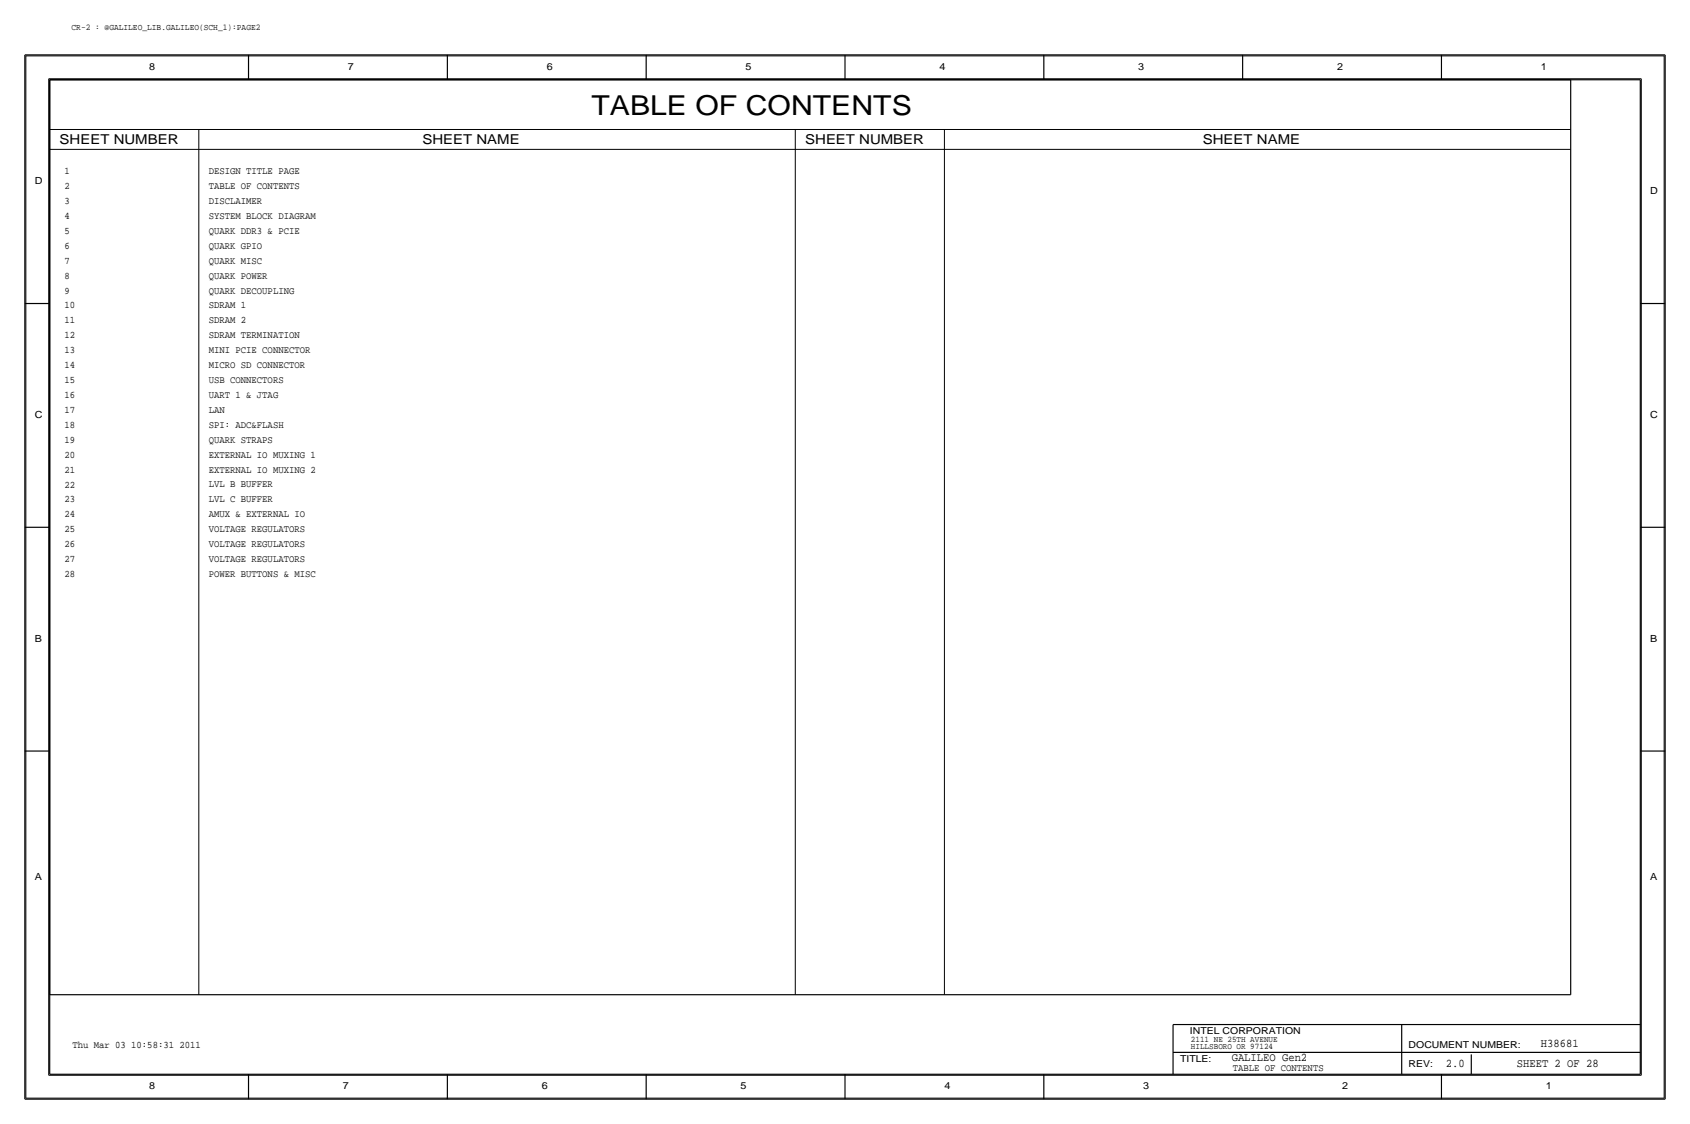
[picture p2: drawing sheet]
<svg xmlns="http://www.w3.org/2000/svg" width="432mm" height="287mm" viewBox="0 0 432 287" stroke-linecap="round" stroke-linejoin="round" font-family="sans-serif">
<defs><g id="words">
<text font-size="7" x="151.1" y="29.3">TABLE OF CONTENTS</text>
<g font-size="3.5">
<text x="15.2" y="36.9">SHEET NUMBER</text>
<text x="107.9" y="36.9">SHEET NAME</text>
<text x="205.7" y="36.9">SHEET NUMBER</text>
<text x="307.3" y="36.9">SHEET NAME</text>
</g>
<g font-size="3">
<text x="393.7" y="267.5">H38681</text>
<text x="314.7" y="271.1">GALILEO Gen2</text>
<text x="369.4" y="272.6">2.0</text>
<text x="387.6" y="272.6">SHEET 2 OF 28</text>
</g>
<g font-size="2.6">
<text x="16.5" y="44.5">1</text>
<text x="53.3" y="44.5">DESIGN TITLE PAGE</text>
<text x="16.5" y="52.1">3</text>
<text x="16.5" y="48.3">2</text>
<text x="53.3" y="48.3">TABLE OF CONTENTS</text>
<text x="53.3" y="52.1">DISCLAIMER</text>
<text x="16.5" y="59.7">5</text>
<text x="16.5" y="55.9">4</text>
<text x="53.3" y="55.9">SYSTEM BLOCK DIAGRAM</text>
<text x="53.3" y="59.7">QUARK DDR3 &amp; PCIE</text>
<text x="16.5" y="63.5">6</text>
<text x="53.3" y="63.5">QUARK GPIO</text>
<text x="16.5" y="71.2">8</text>
<text x="16.5" y="67.4">7</text>
<text x="53.3" y="67.4">QUARK MISC</text>
<text x="53.3" y="71.2">QUARK POWER</text>
<text x="16.5" y="75">9</text>
<text x="53.3" y="75">QUARK DECOUPLING</text>
<text x="16.5" y="82.6">11</text>
<text x="16.5" y="78.8">10</text>
<text x="53.3" y="78.8">SDRAM 1</text>
<text x="53.3" y="82.6">SDRAM 2</text>
<text x="16.5" y="86.4">12</text>
<text x="53.3" y="86.4">SDRAM TERMINATION</text>
<text x="16.5" y="94">14</text>
<text x="16.5" y="90.2">13</text>
<text x="53.3" y="94">MICRO SD CONNECTOR</text>
<text x="53.3" y="90.2">MINI PCIE CONNECTOR</text>
<text x="16.5" y="101.7">16</text>
<text x="16.5" y="97.8">15</text>
<text x="53.3" y="101.6">UART 1 &amp; JTAG</text>
<text x="53.3" y="97.8">USB CONNECTORS</text>
<text x="16.5" y="105.5">17</text>
<text x="53.3" y="105.5">LAN</text>
<text x="16.5" y="113.1">19</text>
<text x="16.5" y="109.3">18</text>
<text x="53.3" y="109.3">SPI: ADC&amp;FLASH</text>
<text x="53.3" y="113.1">QUARK STRAPS</text>
<text x="16.5" y="116.9">20</text>
<text x="53.3" y="116.9">EXTERNAL IO MUXING 1</text>
<text x="16.5" y="120.7">21</text>
<text x="16.5" y="124.5">22</text>
<text x="53.3" y="120.7">EXTERNAL IO MUXING 2</text>
<text x="53.3" y="124.5">LVL B BUFFER</text>
<text x="16.5" y="128.3">23</text>
<text x="53.3" y="128.3">LVL C BUFFER</text>
<text x="16.5" y="135.9">25</text>
<text x="16.5" y="132.1">24</text>
<text x="53.3" y="135.9">VOLTAGE REGULATORS</text>
<text x="53.3" y="132.1">AMUX &amp; EXTERNAL IO</text>
<text x="16.5" y="139.8">26</text>
<text x="16.5" y="143.6">27</text>
<text x="53.3" y="139.7">VOLTAGE REGULATORS</text>
<text x="53.3" y="143.6">VOLTAGE REGULATORS</text>
<text x="16.5" y="147.4">28</text>
<text x="53.3" y="147.4">POWER BUTTONS &amp; MISC</text>
<text x="18.5" y="267.6">Thu Mar 03 10:58:31 2011</text>
<text x="315" y="273.6">TABLE OF CONTENTS</text>
</g>
<g font-size="2.5">
<text x="38.1" y="17.8">8</text>
<text x="88.9" y="17.8">7</text>
<text x="139.7" y="17.8">6</text>
<text x="190.5" y="17.8">5</text>
<text x="240" y="17.8">4</text>
<text x="290.8" y="17.8">3</text>
<text x="341.6" y="17.8">2</text>
<text x="393.7" y="17.8">1</text>
<text x="8.9" y="47">D</text>
<text x="421.6" y="49.6">D</text>
<text x="8.9" y="106.7">C</text>
<text x="421.6" y="106.7">C</text>
<text x="8.9" y="163.9">B</text>
<text x="421.6" y="163.9">B</text>
<text x="8.9" y="224.8">A</text>
<text x="421.6" y="224.8">A</text>
<text x="38.1" y="278.2">8</text>
<text x="87.6" y="278.2">7</text>
<text x="138.4" y="278.2">6</text>
<text x="189.2" y="278.2">5</text>
<text x="241.3" y="278.2">4</text>
<text x="292.1" y="278.2">3</text>
<text x="342.9" y="278.2">2</text>
<text x="395" y="278.2">1</text>
</g>
<g font-size="2.4">
<text x="304" y="264.2">INTEL CORPORATION</text>
<text x="359.9" y="267.8">DOCUMENT NUMBER:</text>
<text x="301.5" y="271.3">TITLE:</text>
<text x="359.9" y="272.6">REV:</text>
</g>
<text font-size="2.3" x="18.3" y="7.7">CR-2 : @GALILEO_LIB.GALILEO(SCH_1):PAGE2</text>
<g font-size="2.2">
<text x="304.3" y="266.2">2111 NE 25TH AVENUE</text>
<text x="304.3" y="268">HILLSBORO OR 97124</text>
</g>
</g></defs>
<g fill="none" stroke="#000" stroke-width=".26">
<path d="M6.6 14.3h418.6zM6.6 14.3v266.2zM425.2 14.3v266.2zM12.4 20.1v254.5zM12.4 20.1h407zM12.7 38.2h388.6zM12.7 33.1h388.6zM50.8 33.1v221zM203.2 33.1v221zM241.3 33.1v221zM419.4 20.1v254.5zM12.4 274.6h407z"/>
<path d="M6.6 280.5h418.6z"/>
</g>
<g fill="none" stroke="#000" stroke-width=".3">
<path d="M6.3 14v266.7zM6.4 14h419zM63.5 14v6.4zM114.3 14v6.4zM165.1 14v6.4zM215.9 14v6.4zM266.7 14v6.4zM317.5 14v6.4zM368.3 14v6.4zM425.4 14v266.7zM12.7 20.4h406.4zM12.7 20.4v254z"/>
<path d="M12.7 20.4v233.7zM12.7 20.4h388.6zM401.3 20.4v233.7zM419.1 20.4v254zM6.3 77.5h6.4zM419.1 77.5h6.3zM6.3 134.7h6.4zM419.1 134.7h6.3zM6.3 191.8h6.4zM419.1 191.8h6.3zM12.7 254.1h388.6zM12.7 274.4h406.4z"/>
<path d="M63.5 274.4v6.3zM114.3 274.4v6.3zM165.1 274.4v6.3zM215.9 274.4v6.3zM266.7 274.4v6.3zM299.7 268.8h119.4zM299.7 261.7v12.7zM299.7 261.7h119.4zM358.1 261.7v12.7zM368.3 274.4v6.3zM375.9 269.3v5.1zM6.4 280.7h419z"/>
</g>
<use href="#words"/>
</svg>
